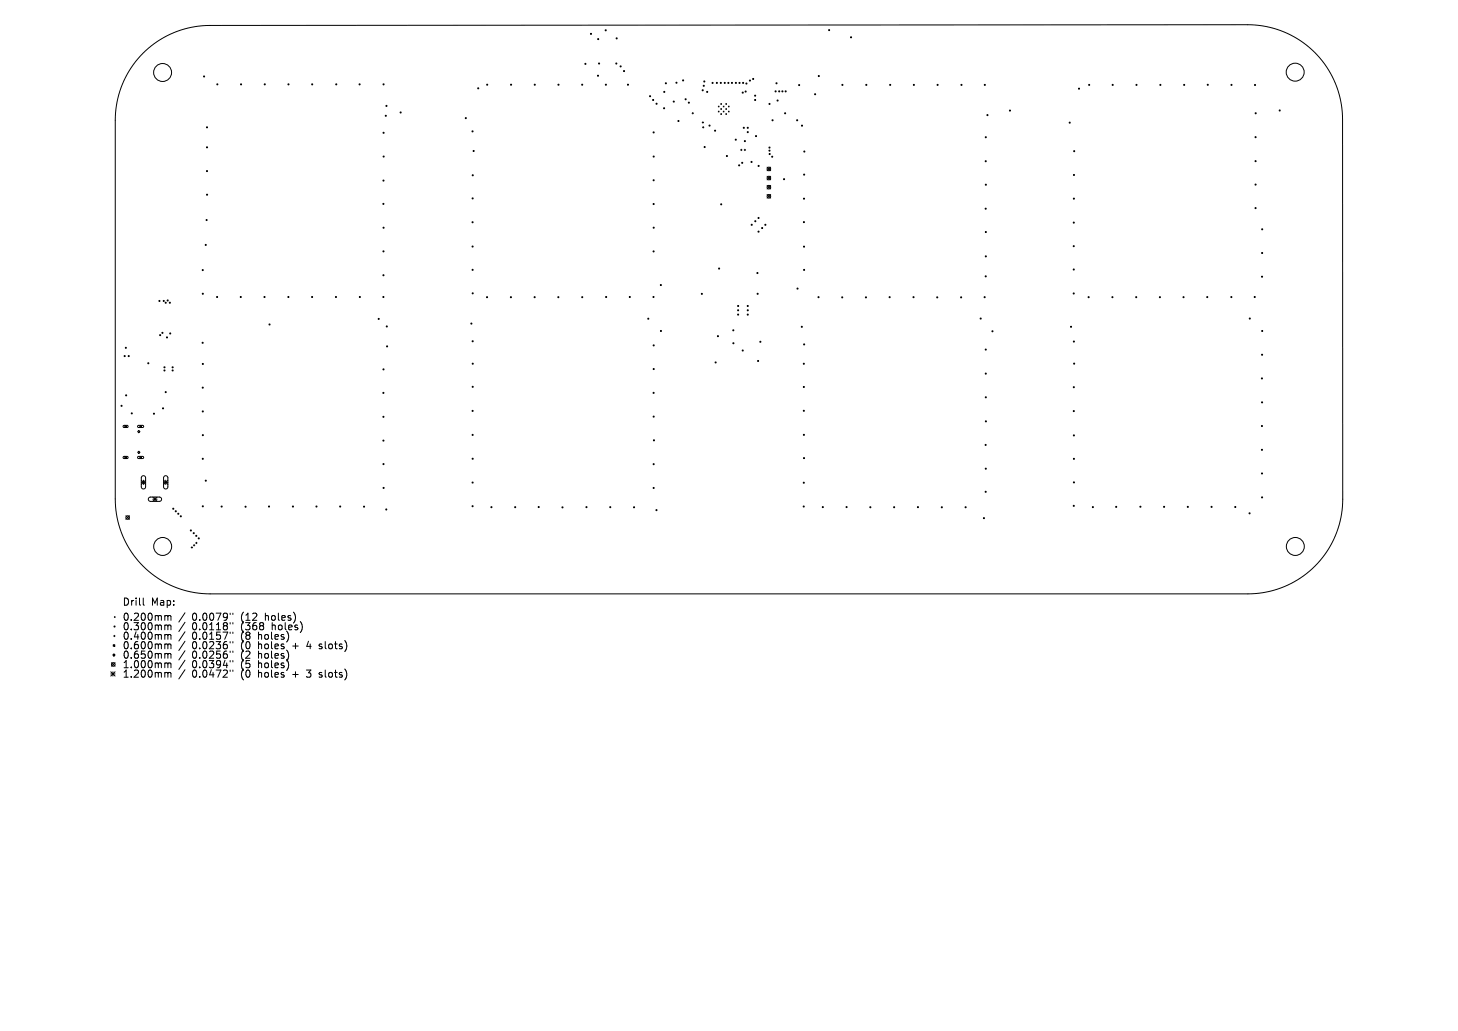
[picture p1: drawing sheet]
<svg xmlns="http://www.w3.org/2000/svg" width="297mm" height="210mm" viewBox="0 0 297 210" stroke-linecap="round" stroke-linejoin="round" font-family="sans-serif">
<defs><g id="words">
<g font-size="2">
<text x="24.9" y="123.6">Drill</text>
<text x="30.8" y="123.6">Map:</text>
<text x="24.9" y="126.6">0.200mm</text>
<text x="24.9" y="128.6">0.300mm</text>
<text x="24.9" y="130.5">0.400mm</text>
<text x="39.1" y="126.6">0.0079&quot;</text>
<text x="39.1" y="128.6">0.0118&quot;</text>
<text x="39.1" y="130.5">0.0157&quot;</text>
<text x="49.2" y="126.6">(12</text>
<text x="49.2" y="128.6">(368</text>
<text x="49.2" y="130.5">(8</text>
<text x="52.8" y="130.5">holes)</text>
<text x="54.2" y="126.6">holes)</text>
<text x="55.6" y="128.6">holes)</text>
<text x="24.9" y="132.4">0.600mm</text>
<text x="24.9" y="134.4">0.650mm</text>
<text x="24.9" y="136.3">1.000mm</text>
<text x="39.1" y="132.4">0.0236&quot;</text>
<text x="39.1" y="134.4">0.0256&quot;</text>
<text x="39.1" y="136.3">0.0394&quot;</text>
<text x="49.2" y="132.4">(0</text>
<text x="49.2" y="134.4">(2</text>
<text x="49.2" y="136.3">(5</text>
<text x="52.8" y="132.4">holes</text>
<text x="52.8" y="134.4">holes)</text>
<text x="52.8" y="136.3">holes)</text>
<text x="59.9" y="132.4">+</text>
<text x="63" y="132.4">4</text>
<text x="65.6" y="132.4">slots)</text>
<text x="24.9" y="138.2">1.200mm</text>
<text x="39.1" y="138.2">0.0472&quot;</text>
<text x="49.2" y="138.2">(0</text>
<text x="52.8" y="138.2">holes</text>
<text x="59.9" y="138.2">+</text>
<text x="63" y="138.2">3</text>
<text x="65.6" y="138.2">slots)</text>
</g>
</g></defs>
<g fill="none" stroke="#000" stroke-width=".2">
<path d="M29.1 10.8a19.3 19.3 0 0 1 13.7-5.6l211.4-.2a19.3 19.3 0 0 1 19.3 19.4v77.3a19.3 19.3 0 0 1-19.3 19.3h-211.4a19.3 19.3 0 0 1-19.3-19.3v-77.2a19.3 19.3 0 0 1 5.6-13.7zM141 23.1h.3M141.1 22.9v.3M143 24.9h.3M143.1 25.9h.3M143.2 24.8v.3M143.2 25.8v.3M146.3 21.6l.2 .2M146.3 22.6l.2 .2M146.5 21.6l-.2 .2M146.5 22.6l-.2 .2M146.8 22.1l.2 .2"/>
<path d="M146.8 23.2l.2 .1M146.8 21.1l.2 .2M147 21.1l-.2 .2M147 22.1l-.2 .2M147 23.2l-.2 .1M147.3 22.6l.2 .2M147.3 21.6l.2 .2M147.5 21.6l-.2 .2M147.5 22.6l-.2 .2M147.9 23.2l.1 .1M147.9 22.1l.1 .2M147.9 21.1l.1 .2"/>
<path d="M148 21.1l-.1 .2M148 22.1l-.1 .2M148 23.2l-.1 .1M148.4 22.6l.1 .2M148.4 21.6l.1 .2M148.5 21.6l-.1 .2M148.5 22.6l-.1 .2M150.9 30.5h.3M151 30.4v.3M151.6 30.5h.3M151.7 30.4v.3M156.3 34l.7 .8"/>
<path d="M156.3 35.9l.7 .7M156.3 37.8l.7 .7M156.3 39.6l.7 .8M157 34l-.7 .8M157 35.9l-.7 .7M157 37.8l-.7 .7M157 39.6l-.7 .8M25.1 86.7l.8-.1 .2 .3-.2 .2h-.6l-.2-.2zM25.1 93h.8l.2 .2-.2 .2h-.6l-.2-.2zM25.4 86.7h.3v.3h-.3zM25.4 93h.3v.3h-.3zM28 87.9l.3-.2 .2 .2-.2 .2z"/>
<path d="M28 92.1l.3-.2 .2 .2-.2 .3zM28.1 86.7l1-.1 .2 .3-.2 .2h-.9l-.2-.2zM28.1 93h1l.2 .2-.2 .2h-.9l-.2-.1zM28.5 86.7h.3v.3h-.3zM28.5 93h.3v.3h-.3zM28.8 97.8l.9 .9M28.8 98.2h.9M28.9 97l.5-.1 .3 .4v1.9l-.4 .4-.3-.1-.2-.3v-1.9zM29.2 97.8v.9M29.7 97.8l-.9 .9M33.3 98.2h.9M33.3 97.8l.9 .9"/>
<path d="M33.4 97l.5-.1 .3 .4v1.9l-.4 .4-.3-.1-.2-.3v-1.9zM33.8 97.8v.9M34.2 97.8l-.9 .9M25.6 105.1l.8 .7M26.4 105.1l-.8 .7M30.3 101.4l.3-.1h2l.2 .1 .1 .4-.3 .3h-2l-.4-.3zM31.1 101.2l.9 .9M31.1 101.7h.9M31.6 101.2v.9M32 101.2l-.9 .9M38.9 111.5h.3M39.1 111.4v.3"/>
<path d="M39.4 111.1h.3M39.5 110.9v.3M39.9 110.6h.3M40 110.5v.2M22.6 136.8l.8 .9M22.6 137.3h.8M22.7 135l.7 .7M23 133.4l.2-.2 .2 .2-.2 .3zM23 136.8v.9M23.1 131.3h.3v.3h-.3zM23.1 129.6h.3M23.3 125.6l.1 .2"/>
<path d="M23.3 129.4v.3M23.4 125.6l-.1 .2M23.4 135l-.7 .7M23.4 136.8l-.8 .9M29.2 121.8v1.3l.2 .2M33.8 125.4l.4 .2M33.8 127.3l.4 .2M33.8 129.2l.4 .3M33.8 131.2l.4 .2M33.8 133.1l.4 .2M33.8 135l.4 .2M33.8 137l.4 .2"/>
<path d="M34.2 125.6v.8M34.2 127.5v.8M34.2 129.5v.7M34.2 131.4v.8M34.2 133.3v.8M34.2 135.2v.8M34.2 137.2v.7M34.2 125.6l.2-.2 .4 .1v.9M34.2 127.5l.2-.2 .4 .1v.9M34.2 129.5l.2-.3 .4 .1v.9M34.2 131.4l.2-.2h.4v1M34.2 133.3l.2-.2 .4 .1v.9"/>
<path d="M34.2 135.2l.2-.2 .4 .1v.9M34.2 137.2l.2-.2h.4v.9M37.7 124.8l-1.3 1.9M37.7 126.8l-1.3 1.8M37.7 128.7l-1.3 1.9M37.7 130.6l-1.3 1.9M37.7 132.5l-1.3 1.9M37.7 134.5l-1.3 1.9M37.7 136.4l-1.3 1.9M46.9 124.9v.3M46.9 126.8v.3M46.9 128.8v.2"/>
<path d="M46.9 130.7v.3M46.9 132.6v.3M46.9 134.6v.2M46.9 136.5v.3M47.4 124.9v.3M47.4 126.8v.3M47.4 128.8v.2M47.4 130.7v.3M47.4 132.6v.3M47.4 134.6v.2M47.4 136.5v.3M65 132.1l.1 .1"/>
<path d="M65 137.9h.1M65.1 131.2v.4M65.1 137v.4"/>
<circle cx="33.1" cy="14.8" r="1.83"/>
<circle cx="41.6" cy="15.6" r=".11"/>
<circle cx="44.3" cy="17.2" r=".11"/>
<circle cx="49.1" cy="17.2" r=".11"/>
<circle cx="53.9" cy="17.2" r=".11"/>
<circle cx="58.8" cy="17.2" r=".11"/>
<circle cx="63.6" cy="17.2" r=".11"/>
<circle cx="68.5" cy="17.2" r=".11"/>
<circle cx="73.3" cy="17.2" r=".11"/>
<circle cx="78.1" cy="17.2" r=".11"/>
<circle cx="97.4" cy="18" r=".11"/>
<circle cx="99.2" cy="17.3" r=".11"/>
<circle cx="104.1" cy="17.3" r=".11"/>
<circle cx="108.9" cy="17.3" r=".11"/>
<circle cx="113.8" cy="17.3" r=".11"/>
<circle cx="118.6" cy="17.3" r=".11"/>
<circle cx="119.3" cy="13" r=".11"/>
<circle cx="120.4" cy="6.9" r=".11"/>
<circle cx="121.8" cy="15.4" r=".11"/>
<circle cx="121.9" cy="8" r=".11"/>
<circle cx="122" cy="12.9" r=".11"/>
<circle cx="123.4" cy="6.2" r=".11"/>
<circle cx="123.4" cy="17.3" r=".11"/>
<circle cx="125.5" cy="12.9" r=".11"/>
<circle cx="125.6" cy="7.8" r=".11"/>
<circle cx="126.4" cy="13.5" r=".11"/>
<circle cx="127.1" cy="14.5" r=".11"/>
<circle cx="127.9" cy="17.3" r=".11"/>
<circle cx="132.4" cy="19.6" r=".11"/>
<circle cx="135.3" cy="18.7" r=".11"/>
<circle cx="135.6" cy="17" r=".11"/>
<circle cx="137.8" cy="16.9" r=".11"/>
<circle cx="139.2" cy="16.4" r=".11"/>
<circle cx="143.1" cy="18.4" r=".11"/>
<circle cx="143.4" cy="17.5" r=".11"/>
<circle cx="143.5" cy="16.6" r=".11"/>
<circle cx="144.1" cy="18.7" r=".11"/>
<circle cx="145.2" cy="16.9" r=".11"/>
<circle cx="146" cy="16.9" r=".11"/>
<circle cx="146.8" cy="16.9" r=".11"/>
<circle cx="147.6" cy="16.9" r=".11"/>
<circle cx="148.4" cy="16.9" r=".11"/>
<circle cx="149.1" cy="16.9" r=".11"/>
<circle cx="149.9" cy="16.9" r=".11"/>
<circle cx="150.6" cy="16.9" r=".11"/>
<circle cx="151.3" cy="18.9" r=".11"/>
<circle cx="151.4" cy="16.9" r=".11"/>
<circle cx="151.9" cy="18.6" r=".11"/>
<circle cx="152.1" cy="17" r=".11"/>
<circle cx="152.8" cy="16.4" r=".11"/>
<circle cx="153.4" cy="16.1" r=".11"/>
<circle cx="153.8" cy="19.5" r=".11"/>
<circle cx="158" cy="18.6" r=".11"/>
<circle cx="158.2" cy="17" r=".11"/>
<circle cx="158.7" cy="18.6" r=".11"/>
<circle cx="159.4" cy="18.6" r=".11"/>
<circle cx="160" cy="18.6" r=".11"/>
<circle cx="162.8" cy="17.3" r=".11"/>
<circle cx="166" cy="19.2" r=".11"/>
<circle cx="166.8" cy="15.5" r=".11"/>
<circle cx="168.9" cy="6.1" r=".11"/>
<circle cx="171.6" cy="17.3" r=".11"/>
<circle cx="173.4" cy="7.6" r=".11"/>
<circle cx="176.5" cy="17.3" r=".11"/>
<circle cx="181.3" cy="17.3" r=".11"/>
<circle cx="186.2" cy="17.3" r=".11"/>
<circle cx="191" cy="17.3" r=".11"/>
<circle cx="195.9" cy="17.3" r=".11"/>
<circle cx="200.6" cy="17.3" r=".11"/>
<circle cx="219.8" cy="18.1" r=".11"/>
<circle cx="221.9" cy="17.3" r=".11"/>
<circle cx="226.7" cy="17.3" r=".11"/>
<circle cx="231.5" cy="17.3" r=".11"/>
<circle cx="236.4" cy="17.3" r=".11"/>
<circle cx="241.2" cy="17.3" r=".11"/>
<circle cx="246" cy="17.3" r=".11"/>
<circle cx="250.9" cy="17.3" r=".11"/>
<circle cx="255.7" cy="17.3" r=".11"/>
<circle cx="263.8" cy="14.7" r="1.83"/>
<circle cx="42.2" cy="25.9" r=".11"/>
<circle cx="42.2" cy="34.8" r=".11"/>
<circle cx="42.2" cy="30" r=".11"/>
<circle cx="42.2" cy="39.7" r=".11"/>
<circle cx="78.1" cy="36.8" r=".11"/>
<circle cx="78.1" cy="27.1" r=".11"/>
<circle cx="78.1" cy="31.9" r=".11"/>
<circle cx="78.6" cy="23.6" r=".11"/>
<circle cx="78.7" cy="21.6" r=".11"/>
<circle cx="81.6" cy="22.9" r=".11"/>
<circle cx="94.9" cy="24.1" r=".11"/>
<circle cx="96.3" cy="26.8" r=".11"/>
<circle cx="96.3" cy="35.7" r=".11"/>
<circle cx="96.5" cy="30.8" r=".11"/>
<circle cx="133" cy="20.4" r=".11"/>
<circle cx="133.1" cy="27" r=".11"/>
<circle cx="133.2" cy="36.7" r=".11"/>
<circle cx="133.2" cy="31.9" r=".11"/>
<circle cx="133.7" cy="21.1" r=".11"/>
<circle cx="135.3" cy="22" r=".11"/>
<circle cx="137.3" cy="20.7" r=".11"/>
<circle cx="138.2" cy="24.6" r=".11"/>
<circle cx="139.7" cy="20.2" r=".11"/>
<circle cx="140.3" cy="20.9" r=".11"/>
<circle cx="143.5" cy="29.9" r=".11"/>
<circle cx="144.5" cy="25.6" r=".11"/>
<circle cx="145.7" cy="26.6" r=".11"/>
<circle cx="148.1" cy="31.8" r=".11"/>
<circle cx="149.9" cy="28.5" r=".11"/>
<circle cx="150.6" cy="33.7" r=".11"/>
<circle cx="151.2" cy="33.2" r=".11"/>
<circle cx="151.5" cy="26" r=".11"/>
<circle cx="151.7" cy="28.7" r=".11"/>
<circle cx="152.3" cy="26" r=".11"/>
<circle cx="152.3" cy="26.9" r=".11"/>
<circle cx="153.1" cy="33" r=".11"/>
<circle cx="153.8" cy="20.4" r=".11"/>
<circle cx="154" cy="27.7" r=".11"/>
<circle cx="154.5" cy="33.8" r=".11"/>
<circle cx="156.6" cy="38.1" r=".37"/>
<circle cx="156.6" cy="34.4" r=".37"/>
<circle cx="156.6" cy="40" r=".37"/>
<circle cx="156.6" cy="36.3" r=".37"/>
<circle cx="156.8" cy="30.1" r=".11"/>
<circle cx="156.8" cy="30.7" r=".11"/>
<circle cx="156.8" cy="21.2" r=".11"/>
<circle cx="156.8" cy="31.4" r=".11"/>
<circle cx="157.3" cy="31.9" r=".11"/>
<circle cx="157.4" cy="24.5" r=".11"/>
<circle cx="158.4" cy="20.5" r=".11"/>
<circle cx="159.7" cy="36.5" r=".11"/>
<circle cx="159.9" cy="23.1" r=".11"/>
<circle cx="162.4" cy="24.5" r=".11"/>
<circle cx="163.4" cy="25.6" r=".11"/>
<circle cx="163.8" cy="35.6" r=".11"/>
<circle cx="163.8" cy="30.9" r=".11"/>
<circle cx="200.8" cy="32.8" r=".11"/>
<circle cx="200.8" cy="28" r=".11"/>
<circle cx="200.8" cy="37.6" r=".11"/>
<circle cx="201.1" cy="23.4" r=".11"/>
<circle cx="205.7" cy="22.5" r=".11"/>
<circle cx="217.9" cy="25" r=".11"/>
<circle cx="218.8" cy="35.6" r=".11"/>
<circle cx="218.8" cy="30.8" r=".11"/>
<circle cx="255.8" cy="32.8" r=".11"/>
<circle cx="255.8" cy="27.9" r=".11"/>
<circle cx="255.8" cy="37.6" r=".11"/>
<circle cx="255.8" cy="23.1" r=".11"/>
<circle cx="260.7" cy="22.5" r=".11"/>
<circle cx="41.3" cy="55" r=".11"/>
<circle cx="41.3" cy="59.8" r=".11"/>
<circle cx="41.9" cy="49.9" r=".11"/>
<circle cx="42.1" cy="44.8" r=".11"/>
<circle cx="78.1" cy="41.5" r=".11"/>
<circle cx="78.1" cy="56.1" r=".11"/>
<circle cx="78.1" cy="51.2" r=".11"/>
<circle cx="78.1" cy="46.4" r=".11"/>
<circle cx="96.3" cy="45.3" r=".11"/>
<circle cx="96.3" cy="50.2" r=".11"/>
<circle cx="96.3" cy="55" r=".11"/>
<circle cx="96.3" cy="40.4" r=".11"/>
<circle cx="96.3" cy="59.7" r=".11"/>
<circle cx="133.1" cy="51.2" r=".11"/>
<circle cx="133.1" cy="41.6" r=".11"/>
<circle cx="133.2" cy="46.4" r=".11"/>
<circle cx="134.6" cy="58.1" r=".11"/>
<circle cx="143" cy="59.9" r=".11"/>
<circle cx="146.5" cy="54.7" r=".11"/>
<circle cx="146.9" cy="41.6" r=".11"/>
<circle cx="153.1" cy="45.8" r=".11"/>
<circle cx="153.9" cy="45.1" r=".11"/>
<circle cx="154.3" cy="55.6" r=".11"/>
<circle cx="154.3" cy="59.8" r=".11"/>
<circle cx="154.5" cy="47.2" r=".11"/>
<circle cx="154.5" cy="44.4" r=".11"/>
<circle cx="155.3" cy="46.4" r=".11"/>
<circle cx="155.9" cy="45.8" r=".11"/>
<circle cx="162.5" cy="58.8" r=".11"/>
<circle cx="163.8" cy="45.2" r=".11"/>
<circle cx="163.8" cy="40.5" r=".11"/>
<circle cx="163.8" cy="50.2" r=".11"/>
<circle cx="163.8" cy="55" r=".11"/>
<circle cx="200.8" cy="42.5" r=".11"/>
<circle cx="200.8" cy="56.3" r=".11"/>
<circle cx="200.8" cy="52.2" r=".11"/>
<circle cx="200.8" cy="47.3" r=".11"/>
<circle cx="218.7" cy="59.8" r=".11"/>
<circle cx="218.7" cy="54.9" r=".11"/>
<circle cx="218.7" cy="50.1" r=".11"/>
<circle cx="218.7" cy="45.3" r=".11"/>
<circle cx="218.8" cy="40.5" r=".11"/>
<circle cx="255.8" cy="42.4" r=".11"/>
<circle cx="257.1" cy="56.4" r=".11"/>
<circle cx="257.1" cy="51.5" r=".11"/>
<circle cx="257.1" cy="46.7" r=".11"/>
<circle cx="25.4" cy="72.5" r=".11"/>
<circle cx="25.6" cy="70.8" r=".11"/>
<circle cx="26.2" cy="72.5" r=".11"/>
<circle cx="30.2" cy="74" r=".11"/>
<circle cx="32.5" cy="61.3" r=".11"/>
<circle cx="32.6" cy="68.3" r=".11"/>
<circle cx="33.1" cy="67.8" r=".11"/>
<circle cx="33.4" cy="61.3" r=".11"/>
<circle cx="33.5" cy="74.8" r=".11"/>
<circle cx="33.5" cy="75.5" r=".11"/>
<circle cx="33.8" cy="61.7" r=".11"/>
<circle cx="33.8" cy="79.9" r=".11"/>
<circle cx="34" cy="68.7" r=".11"/>
<circle cx="34.2" cy="61.2" r=".11"/>
<circle cx="34.6" cy="61.7" r=".11"/>
<circle cx="34.7" cy="67.9" r=".11"/>
<circle cx="35.2" cy="74.8" r=".11"/>
<circle cx="35.2" cy="75.5" r=".11"/>
<circle cx="41.3" cy="69.8" r=".11"/>
<circle cx="41.3" cy="79" r=".11"/>
<circle cx="41.3" cy="74.1" r=".11"/>
<circle cx="44.2" cy="60.5" r=".11"/>
<circle cx="49.1" cy="60.5" r=".11"/>
<circle cx="53.9" cy="60.5" r=".11"/>
<circle cx="54.9" cy="66.1" r=".11"/>
<circle cx="58.7" cy="60.5" r=".11"/>
<circle cx="63.6" cy="60.5" r=".11"/>
<circle cx="68.4" cy="60.5" r=".11"/>
<circle cx="73.3" cy="60.5" r=".11"/>
<circle cx="77.1" cy="65" r=".11"/>
<circle cx="78.1" cy="60.5" r=".11"/>
<circle cx="78.1" cy="75.2" r=".11"/>
<circle cx="78.8" cy="66.5" r=".11"/>
<circle cx="78.9" cy="70.6" r=".11"/>
<circle cx="96" cy="65.9" r=".11"/>
<circle cx="96.3" cy="69.5" r=".11"/>
<circle cx="96.3" cy="78.8" r=".11"/>
<circle cx="96.3" cy="74.1" r=".11"/>
<circle cx="99.2" cy="60.5" r=".11"/>
<circle cx="104.1" cy="60.5" r=".11"/>
<circle cx="108.9" cy="60.5" r=".11"/>
<circle cx="113.7" cy="60.5" r=".11"/>
<circle cx="118.6" cy="60.5" r=".11"/>
<circle cx="123.5" cy="60.5" r=".11"/>
<circle cx="128.3" cy="60.5" r=".11"/>
<circle cx="132.1" cy="64.9" r=".11"/>
<circle cx="133.1" cy="60.5" r=".11"/>
<circle cx="133.2" cy="75.2" r=".11"/>
<circle cx="133.2" cy="70.4" r=".11"/>
<circle cx="134.6" cy="67.4" r=".11"/>
<circle cx="145.8" cy="73.8" r=".11"/>
<circle cx="146.3" cy="68.5" r=".11"/>
<circle cx="149.4" cy="67.3" r=".11"/>
<circle cx="149.4" cy="69.9" r=".11"/>
<circle cx="150.4" cy="64.1" r=".11"/>
<circle cx="150.4" cy="63.2" r=".11"/>
<circle cx="150.4" cy="62.3" r=".11"/>
<circle cx="151.3" cy="71.4" r=".11"/>
<circle cx="152.3" cy="64.1" r=".11"/>
<circle cx="152.3" cy="63.2" r=".11"/>
<circle cx="152.3" cy="62.3" r=".11"/>
<circle cx="154.4" cy="73.5" r=".11"/>
<circle cx="154.9" cy="69.6" r=".11"/>
<circle cx="163.3" cy="66.6" r=".11"/>
<circle cx="163.7" cy="74.1" r=".11"/>
<circle cx="163.8" cy="78.8" r=".11"/>
<circle cx="163.8" cy="70.2" r=".11"/>
<circle cx="166.7" cy="60.5" r=".11"/>
<circle cx="171.6" cy="60.6" r=".11"/>
<circle cx="176.4" cy="60.6" r=".11"/>
<circle cx="181.2" cy="60.5" r=".11"/>
<circle cx="186.1" cy="60.5" r=".11"/>
<circle cx="190.9" cy="60.6" r=".11"/>
<circle cx="195.8" cy="60.6" r=".11"/>
<circle cx="199.8" cy="64.9" r=".11"/>
<circle cx="200.6" cy="60.5" r=".11"/>
<circle cx="200.8" cy="71.2" r=".11"/>
<circle cx="200.8" cy="76.1" r=".11"/>
<circle cx="202.2" cy="67.5" r=".11"/>
<circle cx="218.2" cy="66.6" r=".11"/>
<circle cx="218.7" cy="78.9" r=".11"/>
<circle cx="218.8" cy="69.6" r=".11"/>
<circle cx="218.8" cy="74.1" r=".11"/>
<circle cx="221.8" cy="60.5" r=".11"/>
<circle cx="226.6" cy="60.5" r=".11"/>
<circle cx="231.5" cy="60.5" r=".11"/>
<circle cx="236.3" cy="60.5" r=".11"/>
<circle cx="241.1" cy="60.5" r=".11"/>
<circle cx="245.9" cy="60.5" r=".11"/>
<circle cx="250.8" cy="60.5" r=".11"/>
<circle cx="254.6" cy="64.9" r=".11"/>
<circle cx="255.6" cy="60.5" r=".11"/>
<circle cx="257.1" cy="77.1" r=".11"/>
<circle cx="257.1" cy="72.3" r=".11"/>
<circle cx="257.1" cy="67.4" r=".11"/>
<circle cx="24.8" cy="82.7" r=".11"/>
<circle cx="25.7" cy="80.5" r=".11"/>
<circle cx="26.8" cy="84.2" r=".11"/>
<circle cx="31.4" cy="84.3" r=".11"/>
<circle cx="33.2" cy="83.2" r=".11"/>
<circle cx="41.3" cy="83.8" r=".11"/>
<circle cx="41.3" cy="93.5" r=".11"/>
<circle cx="41.3" cy="88.6" r=".11"/>
<circle cx="41.9" cy="97.9" r=".11"/>
<circle cx="78.1" cy="80" r=".11"/>
<circle cx="78.1" cy="84.9" r=".11"/>
<circle cx="78.1" cy="89.7" r=".11"/>
<circle cx="78.1" cy="94.5" r=".11"/>
<circle cx="78.1" cy="99.4" r=".11"/>
<circle cx="96.3" cy="98.3" r=".11"/>
<circle cx="96.3" cy="83.7" r=".11"/>
<circle cx="96.3" cy="88.6" r=".11"/>
<circle cx="96.3" cy="93.4" r=".11"/>
<circle cx="133.1" cy="80" r=".11"/>
<circle cx="133.2" cy="99.4" r=".11"/>
<circle cx="133.2" cy="84.9" r=".11"/>
<circle cx="133.2" cy="94.5" r=".11"/>
<circle cx="133.2" cy="89.7" r=".11"/>
<circle cx="163.7" cy="98.3" r=".11"/>
<circle cx="163.7" cy="83.7" r=".11"/>
<circle cx="163.8" cy="88.6" r=".11"/>
<circle cx="163.8" cy="93.3" r=".11"/>
<circle cx="200.8" cy="90.6" r=".11"/>
<circle cx="200.8" cy="95.5" r=".11"/>
<circle cx="200.8" cy="80.9" r=".11"/>
<circle cx="200.8" cy="85.8" r=".11"/>
<circle cx="218.7" cy="83.7" r=".11"/>
<circle cx="218.8" cy="88.7" r=".11"/>
<circle cx="218.8" cy="93.5" r=".11"/>
<circle cx="218.8" cy="98.3" r=".11"/>
<circle cx="257.1" cy="86.8" r=".11"/>
<circle cx="257.1" cy="91.6" r=".11"/>
<circle cx="257.1" cy="96.4" r=".11"/>
<circle cx="257.1" cy="82" r=".11"/>
<circle cx="26" cy="105.4" r=".37"/>
<circle cx="33.1" cy="111.3" r="1.83"/>
<circle cx="35.3" cy="103.6" r=".11"/>
<circle cx="35.8" cy="104.1" r=".11"/>
<circle cx="36.3" cy="104.7" r=".11"/>
<circle cx="36.8" cy="105.2" r=".11"/>
<circle cx="38.9" cy="108.1" r=".11"/>
<circle cx="39.5" cy="108.6" r=".11"/>
<circle cx="40" cy="109.2" r=".11"/>
<circle cx="40.5" cy="109.7" r=".11"/>
<circle cx="41.3" cy="103.1" r=".11"/>
<circle cx="45.2" cy="103.2" r=".11"/>
<circle cx="50" cy="103.2" r=".11"/>
<circle cx="54.8" cy="103.2" r=".11"/>
<circle cx="59.7" cy="103.2" r=".11"/>
<circle cx="64.5" cy="103.2" r=".11"/>
<circle cx="69.3" cy="103.2" r=".11"/>
<circle cx="74.2" cy="103.2" r=".11"/>
<circle cx="78.7" cy="103.8" r=".11"/>
<circle cx="96.3" cy="103.1" r=".11"/>
<circle cx="100.1" cy="103.3" r=".11"/>
<circle cx="104.9" cy="103.3" r=".11"/>
<circle cx="109.7" cy="103.3" r=".11"/>
<circle cx="114.6" cy="103.3" r=".11"/>
<circle cx="119.5" cy="103.3" r=".11"/>
<circle cx="124.3" cy="103.3" r=".11"/>
<circle cx="129.2" cy="103.3" r=".11"/>
<circle cx="133.7" cy="103.9" r=".11"/>
<circle cx="163.7" cy="103.2" r=".11"/>
<circle cx="167.6" cy="103.3" r=".11"/>
<circle cx="172.5" cy="103.3" r=".11"/>
<circle cx="177.3" cy="103.3" r=".11"/>
<circle cx="182.1" cy="103.3" r=".11"/>
<circle cx="187" cy="103.3" r=".11"/>
<circle cx="191.9" cy="103.3" r=".11"/>
<circle cx="196.7" cy="103.3" r=".11"/>
<circle cx="200.4" cy="105.5" r=".11"/>
<circle cx="200.8" cy="100.2" r=".11"/>
<circle cx="218.7" cy="103" r=".11"/>
<circle cx="222.6" cy="103.3" r=".11"/>
<circle cx="227.4" cy="103.2" r=".11"/>
<circle cx="232.3" cy="103.2" r=".11"/>
<circle cx="237.1" cy="103.2" r=".11"/>
<circle cx="242" cy="103.2" r=".11"/>
<circle cx="246.8" cy="103.2" r=".11"/>
<circle cx="251.6" cy="103.3" r=".11"/>
<circle cx="254.5" cy="104.6" r=".11"/>
<circle cx="257.1" cy="101.3" r=".11"/>
<circle cx="263.9" cy="111.3" r="1.83"/>
<circle cx="23.1" cy="135.3" r=".37"/>
<circle cx="23.3" cy="127.6" r=".11"/>
</g>
<use href="#words"/>
</svg>
